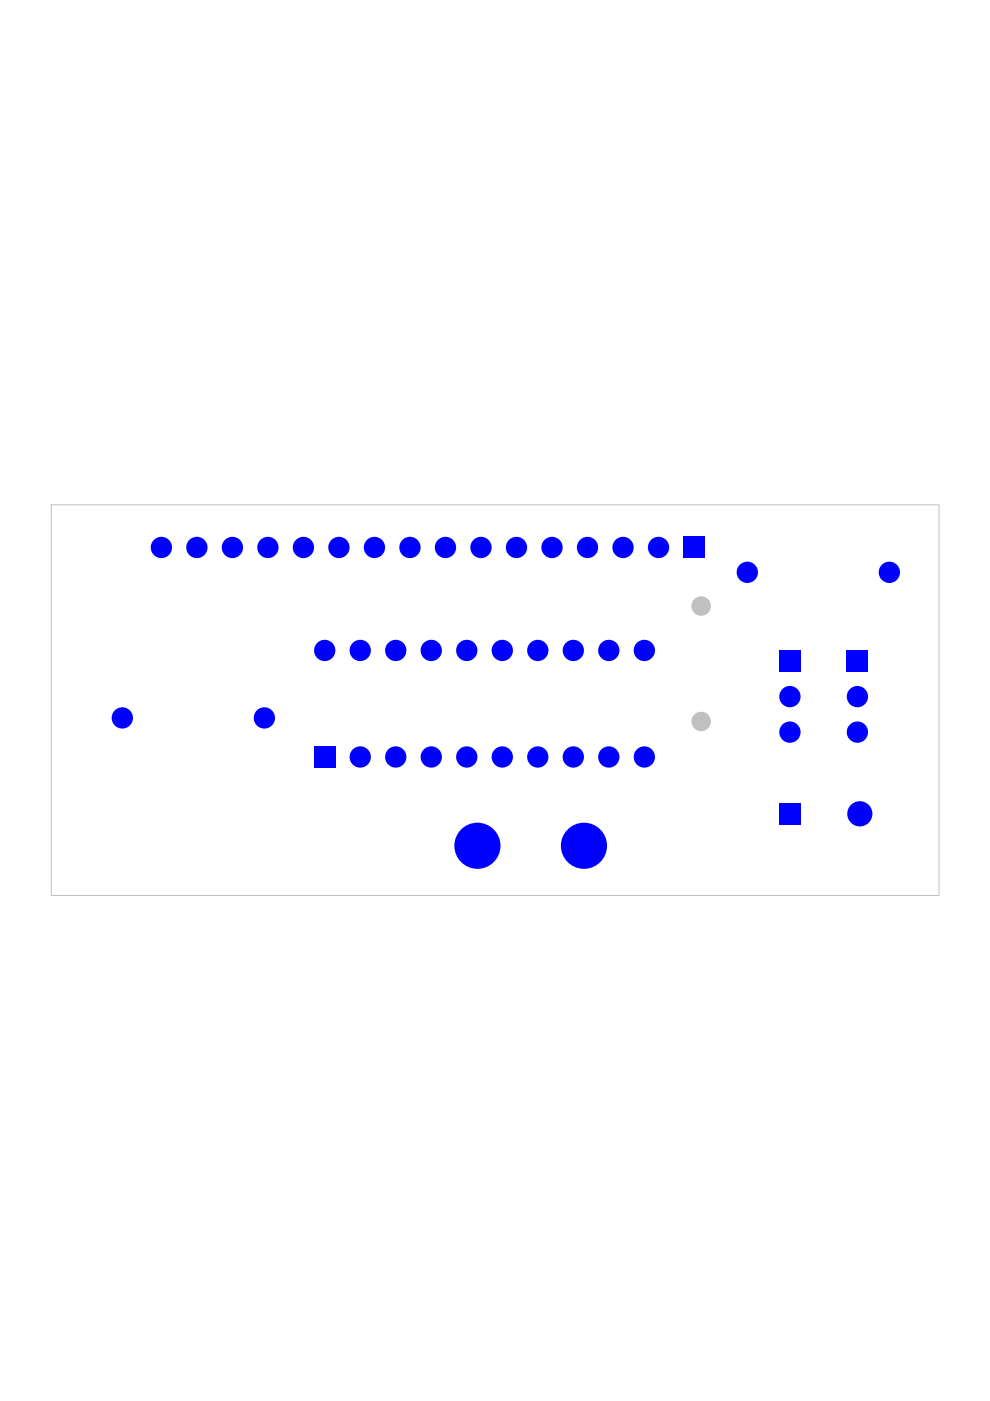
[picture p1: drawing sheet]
<svg xmlns="http://www.w3.org/2000/svg" width="210mm" height="297mm" viewBox="0 0 210 297" stroke-linecap="round" stroke-linejoin="round" font-family="sans-serif">
<path d="M10.9 107h188.2v82.9h-188.2z" fill="none" stroke="#c0c0c0" stroke-width=".21"/>
<g fill="#c0c0c0">
<circle cx="148.7" cy="153" r="2.07"/>
<circle cx="148.7" cy="128.5" r="2.07"/>
</g>
<g fill="#00f">
<path d="M144.9 113.8h4.5v4.5h-4.5z"/>
<path d="M165.2 170.3h4.5v4.5h-4.5z"/>
<path d="M179.5 137.9h4.5v4.5h-4.5z"/>
<path d="M165.2 137.9h4.5v4.5h-4.5z"/>
<path d="M66.6 158.2h4.5v4.6h-4.5z"/>
<circle cx="139.6" cy="116.1" r="2.26"/>
<circle cx="132.1" cy="116.1" r="2.26"/>
<circle cx="124.6" cy="116.1" r="2.26"/>
<circle cx="117" cy="116.1" r="2.26"/>
<circle cx="109.5" cy="116.1" r="2.26"/>
<circle cx="102" cy="116.1" r="2.26"/>
<circle cx="94.4" cy="116.1" r="2.26"/>
<circle cx="86.9" cy="116.1" r="2.26"/>
<circle cx="79.4" cy="116.1" r="2.26"/>
<circle cx="71.9" cy="116.1" r="2.26"/>
<circle cx="64.3" cy="116.1" r="2.26"/>
<circle cx="56.8" cy="116.1" r="2.26"/>
<circle cx="49.3" cy="116.1" r="2.26"/>
<circle cx="41.7" cy="116.1" r="2.26"/>
<circle cx="34.2" cy="116.1" r="2.26"/>
<circle cx="182.3" cy="172.5" r="2.67"/>
<circle cx="181.8" cy="147.7" r="2.26"/>
<circle cx="181.8" cy="155.2" r="2.26"/>
<circle cx="167.5" cy="147.7" r="2.26"/>
<circle cx="167.5" cy="155.2" r="2.26"/>
<circle cx="76.4" cy="160.5" r="2.26"/>
<circle cx="83.9" cy="160.5" r="2.26"/>
<circle cx="91.4" cy="160.5" r="2.26"/>
<circle cx="99" cy="160.5" r="2.26"/>
<circle cx="106.5" cy="160.5" r="2.26"/>
<circle cx="114" cy="160.5" r="2.26"/>
<circle cx="121.6" cy="160.5" r="2.26"/>
<circle cx="129.1" cy="160.5" r="2.26"/>
<circle cx="136.6" cy="160.5" r="2.26"/>
<circle cx="136.6" cy="137.9" r="2.26"/>
<circle cx="129.1" cy="137.9" r="2.26"/>
<circle cx="121.6" cy="137.9" r="2.26"/>
<circle cx="114" cy="137.9" r="2.26"/>
<circle cx="106.5" cy="137.9" r="2.26"/>
<circle cx="99" cy="137.9" r="2.26"/>
<circle cx="91.4" cy="137.9" r="2.26"/>
<circle cx="83.9" cy="137.9" r="2.26"/>
<circle cx="76.4" cy="137.9" r="2.26"/>
<circle cx="68.9" cy="137.9" r="2.26"/>
<circle cx="56.1" cy="152.2" r="2.26"/>
<circle cx="25.9" cy="152.2" r="2.26"/>
<circle cx="188.6" cy="121.3" r="2.26"/>
<circle cx="158.4" cy="121.3" r="2.26"/>
<circle cx="123.8" cy="179.3" r="4.9"/>
<circle cx="101.2" cy="179.3" r="4.9"/>
</g>
</svg>
